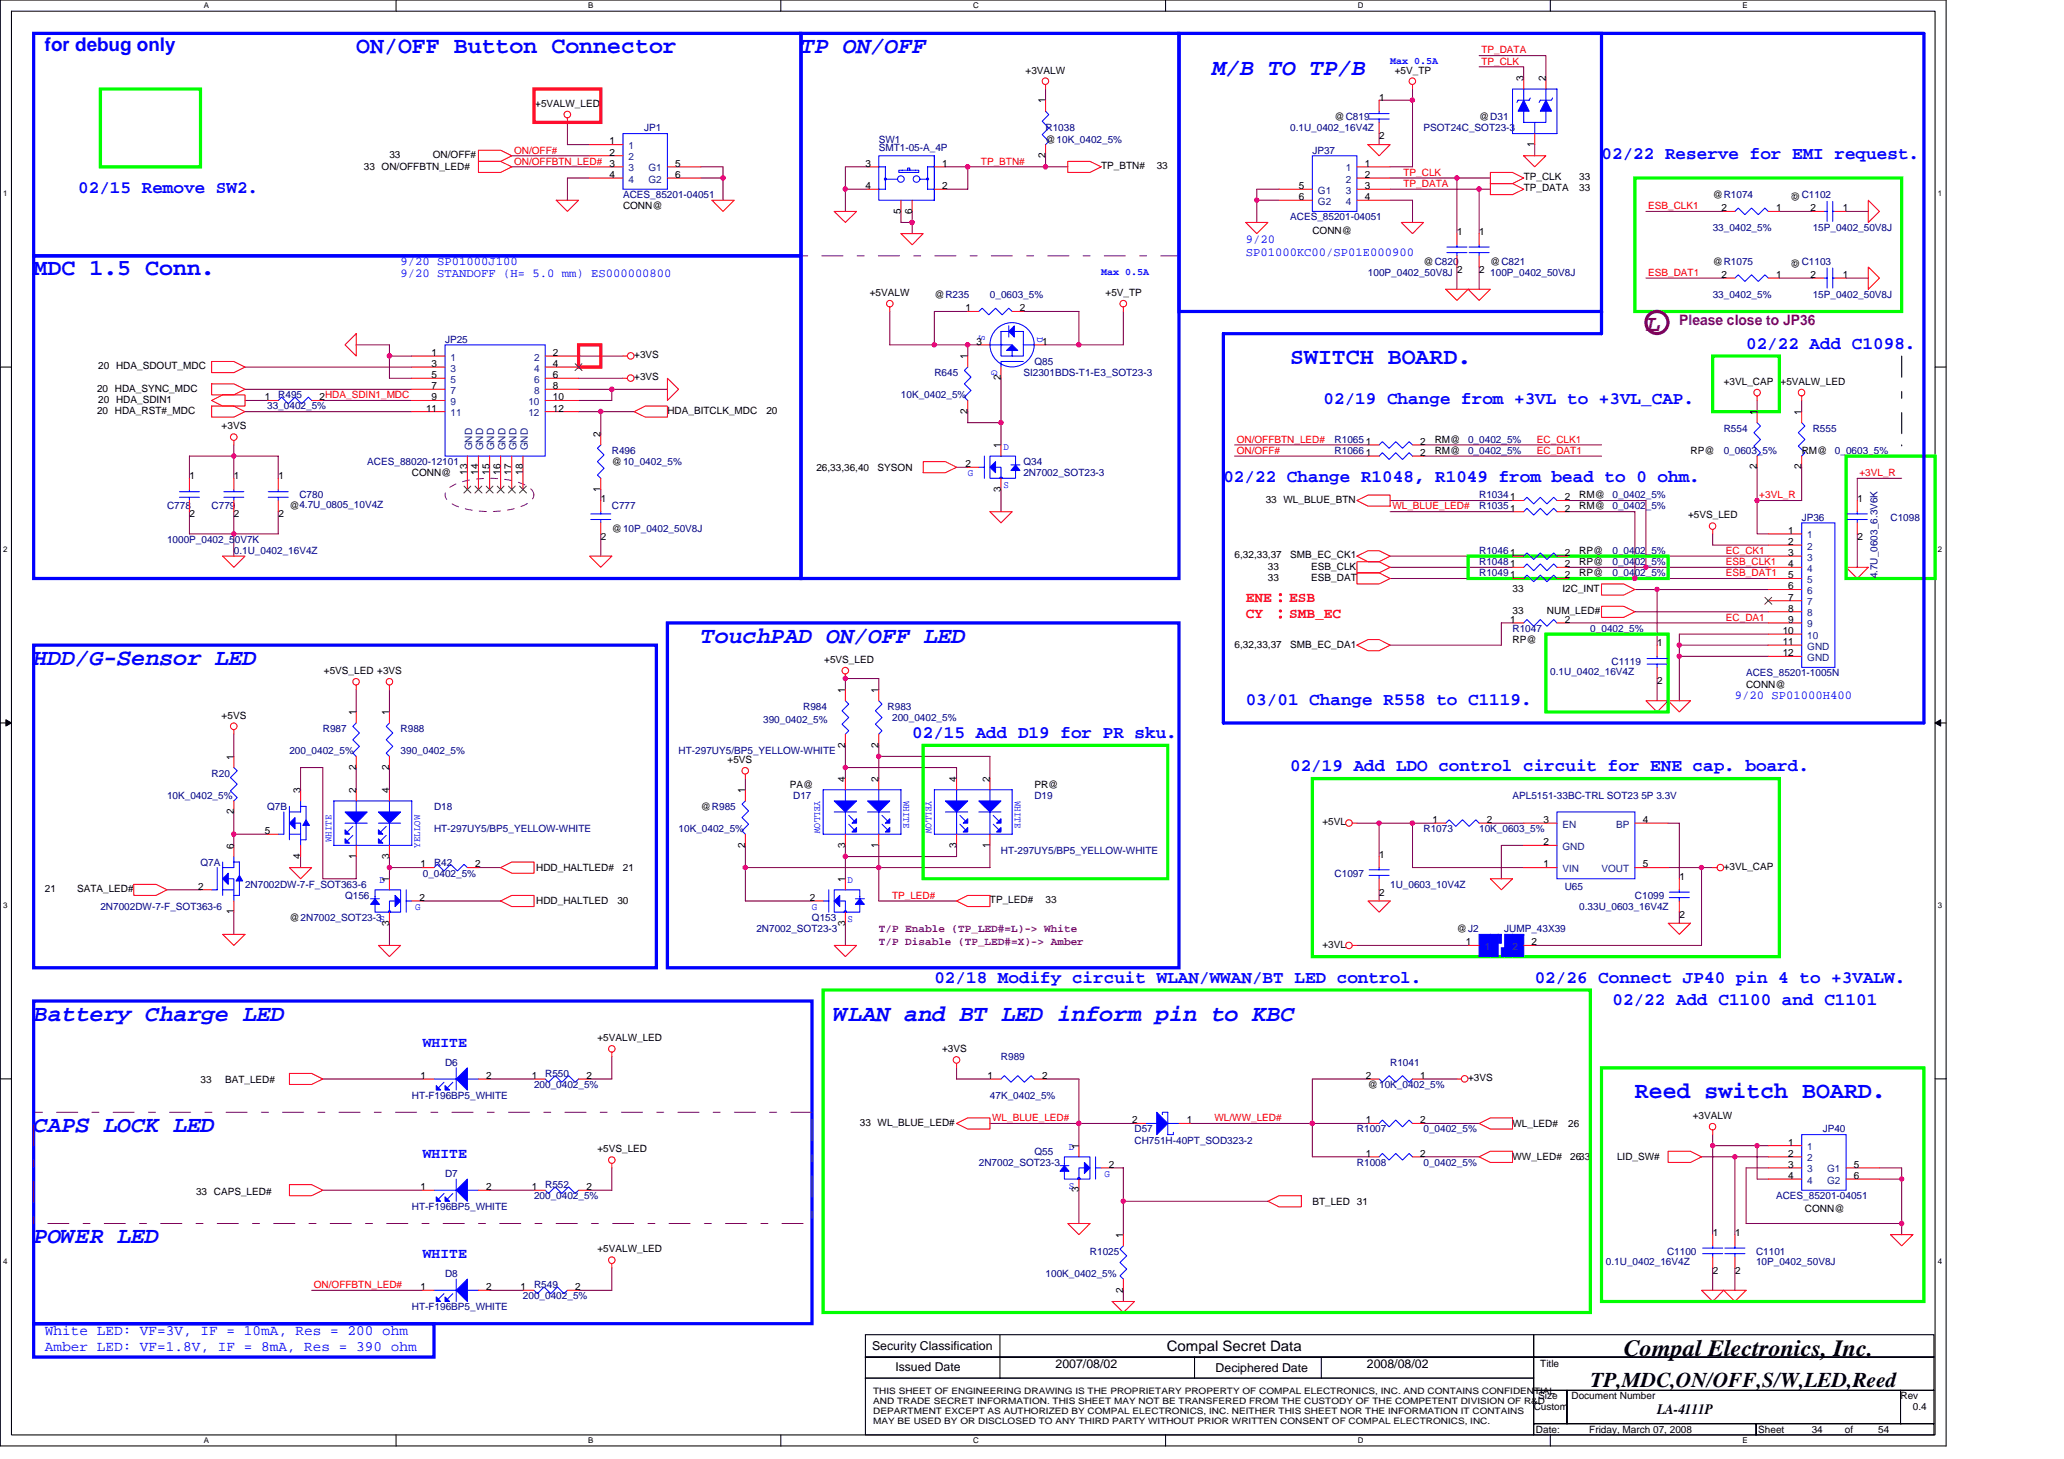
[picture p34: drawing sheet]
<svg xmlns="http://www.w3.org/2000/svg" width="297mm" height="210mm" viewBox="0 0 297 210" stroke-linecap="round" stroke-linejoin="round" font-family="sans-serif">
<defs><g id="words">
<g font-size="3.3" fill="#00f">
<text x="51.3" y="7.6">ON/OFF Button Connector</text>
<text x="115.3" y="7.6">TP ON/OFF</text>
<text x="174.5" y="10.8">M/B TO TP/B</text>
<text x="4.8" y="39.6">MDC 1.5 Conn.</text>
<text x="185.7" y="52.4">SWITCH BOARD.</text>
<text x="4.8" y="95.6">HDD/G-Sensor LED</text>
<text x="100.9" y="92.4">TouchPAD ON/OFF LED</text>
<text x="4.8" y="146.8">Battery Charge LED</text>
<text x="120.1" y="146.8">WLAN and BT LED inform pin to KBC</text>
<text x="235.3" y="158">Reed switch BOARD.</text>
<text x="4.8" y="162.8">CAPS LOCK LED</text>
<text x="4.8" y="178.8">POWER LED</text>
</g>
<text font-size="3.3" fill="#800080" x="236.9" y="47.6">L</text>
<text font-size="3.3" x="233.7" y="195.1">Compal Electronics, Inc.</text>
<text font-size="3" x="228.9" y="199.6">TP,MDC,ON/OFF,S/W,LED,Reed</text>
<text font-size="2.7" fill="#00f" x="6.5" y="7.3">for debug only</text>
<g font-size="2.5" fill="#00f">
<text x="230.5" y="22.9">02/22 Reserve for EMI request.</text>
<text x="11.3" y="27.7">02/15 Remove SW2.</text>
<text x="251.3" y="50.1">02/22 Add C1098.</text>
<text x="190.5" y="58.1">02/19 Change from +3VL to +3VL_CAP.</text>
<text x="176.1" y="69.4">02/22 Change R1048, R1049 from bead to 0 ohm.</text>
<text x="179.3" y="101.4">03/01 Change R558 to C1119.</text>
<text x="131.3" y="106.2">02/15 Add D19 for PR sku.</text>
<text x="185.7" y="111">02/19 Add LDO control circuit for ENE cap. board.</text>
<text x="134.5" y="141.4">02/18 Modify circuit WLAN/WWAN/BT LED control.</text>
<text x="220.9" y="141.4">02/26 Connect JP40 pin 4 to +3VALW.</text>
<text x="232.1" y="144.6">02/22 Add C1100 and C1101</text>
</g>
<text font-size="2.1" fill="#800080" x="241.7" y="46.7">Please close to JP36</text>
<g font-size="2.1" fill="#f00">
<text x="179.3" y="86.6">ENE：ESB</text>
<text x="179.3" y="88.9">CY ：SMB_EC</text>
</g>
<g font-size="2.1" fill="#00f">
<text x="60.9" y="150.6">WHITE</text>
<text x="60.9" y="166.6">WHITE</text>
<text x="60.9" y="181">WHITE</text>
<text x="6.5" y="192.1">White LED: VF=3V, IF = 10mA, Res = 200 ohm</text>
<text x="6.5" y="194.4">Amber LED: VF=1.8V, IF = 8mA, Res = 390 ohm</text>
</g>
<g font-size="2.1">
<text x="167.9" y="194.4">Compal Secret Data</text>
<text x="238.5" y="203.5">LA-4111P</text>
</g>
<g font-size="1.8" fill="#00f">
<text x="179.3" y="35">9/20</text>
<text x="57.7" y="38.2">9/20 SP01000J100</text>
<text x="57.7" y="39.8">9/20 STANDOFF (H= 5.0 mm) ES000000800</text>
<text x="179.3" y="36.9">SP01000KC00/SP01E000900</text>
<text x="249.7" y="100.6">9/20 SP01000H400</text>
</g>
<g font-size="1.8">
<text x="125.5" y="194.2">Security Classification</text>
<text x="128.9" y="197.3">Issued Date</text>
<text x="151.9" y="196.8">2007/08/02</text>
<text x="174.9" y="197.4">Deciphered Date</text>
<text x="196.7" y="196.8">2008/08/02</text>
</g>
<g font-size="1.6" fill="#800080">
<text x="126.5" y="134.1">T/P Enable (TP_LED#=L)-&gt; White</text>
<text x="126.5" y="135.9">T/P Disable (TP_LED#=X)-&gt; Amber</text>
</g>
<g font-size="1.4">
<text x="147.6" y="10.6">+3VALW</text>
<text x="200.7" y="10.6">+5V_TP</text>
<text x="219.3" y="11.7" transform="rotate(-90 219.3 11.7)">3</text>
<text x="222.5" y="11.7" transform="rotate(-90 222.5 11.7)">2</text>
<text x="77" y="15.4">+5VALW_LED</text>
<text x="150.4" y="14.9" transform="rotate(-90 150.4 14.9)">1</text>
<text x="192.1" y="17.3">@C819</text>
<text x="198.5" y="14.6">1</text>
<text x="212.9" y="17.3">@D31</text>
<text x="56" y="22.7">33</text>
<text x="62.3" y="22.7">ON/OFF#</text>
<text x="87.7" y="20.8">1</text>
<text x="87.7" y="22.4">2</text>
<text x="87.7" y="24">3</text>
<text x="97.2" y="24">5</text>
<text x="124.5" y="24">3</text>
<text x="135.6" y="24">1</text>
<text x="150.4" y="22.7" transform="rotate(-90 150.4 22.7)">2</text>
<text x="150.5" y="20.5">@10K_0402_5%</text>
<text x="196.4" y="24">1</text>
<text x="198.5" y="20">2</text>
<text x="220.8" y="21.1" transform="rotate(-90 220.8 21.1)">1</text>
<text x="52.4" y="24.5">33 ON/OFFBTN_LED#</text>
<text x="87.7" y="25.6">4</text>
<text x="97.2" y="25.6">6</text>
<text x="124.5" y="27.2">4</text>
<text x="135.6" y="27.2">2</text>
<text x="158.5" y="24.3">TP_BTN#</text>
<text x="166.5" y="24.3">33</text>
<text x="186.9" y="27.2">5</text>
<text x="186.9" y="28.8">6</text>
<text x="196.4" y="25.6">2</text>
<text x="196.4" y="27.2">3</text>
<text x="196.4" y="28.8">4</text>
<text x="219.3" y="26">TP_CLK</text>
<text x="219.3" y="27.5">TP_DATA</text>
<text x="227.3" y="26">33</text>
<text x="227.3" y="27.5">33</text>
<text x="246.5" y="28.5">@R1074</text>
<text x="259.1" y="27.8" transform="rotate(180 259.1 27.8)">@</text>
<text x="89.7" y="30.1">CONN@</text>
<text x="129.6" y="30.7" transform="rotate(-90 129.6 30.7)">5</text>
<text x="131.3" y="30.7" transform="rotate(-90 131.3 30.7)">6</text>
<text x="188.9" y="33.6">CONN@</text>
<text x="209.7" y="33.8">1</text>
<text x="212.9" y="33.8">1</text>
<text x="247.8" y="30.4">2</text>
<text x="255.6" y="30.4">1</text>
<text x="260.6" y="30.4">2</text>
<text x="265.2" y="30.4">1</text>
<text x="204.9" y="38.1">@C820</text>
<text x="209.7" y="39.2">2</text>
<text x="212.9" y="39.2">2</text>
<text x="214.5" y="38.1">@C821</text>
<text x="246.5" y="38.1">@R1075</text>
<text x="247.8" y="40">2</text>
<text x="255.6" y="40">1</text>
<text x="259.1" y="37.4" transform="rotate(180 259.1 37.4)">@</text>
<text x="260.6" y="40">2</text>
<text x="265.2" y="40">1</text>
<text x="125.2" y="42.6">+5VALW</text>
<text x="134.5" y="42.9">@R235</text>
<text x="138.9" y="44.8">1</text>
<text x="146.8" y="44.8">2</text>
<text x="159.1" y="42.6">+5V_TP</text>
<text x="14.1" y="53.1">20 HDA_SDOUT_MDC</text>
<text x="62.1" y="51.2">1</text>
<text x="62.1" y="52.8">3</text>
<text x="79.6" y="51.2">2</text>
<text x="79.6" y="52.8">4</text>
<text x="91.3" y="51.5">+3VS</text>
<text x="139.3" y="51.7" transform="rotate(-90 139.3 51.7)">1</text>
<text x="140.5" y="49.6">3</text>
<text x="150" y="49.6">1</text>
<text x="14" y="56.3">20 HDA_SYNC_MDC</text>
<text x="14" y="59.5">20 HDA_RST#_MDC</text>
<text x="14.1" y="58">20 HDA_SDIN1</text>
<text x="38.1" y="57.6">1</text>
<text x="46" y="57.6">2HDA_SDIN1_MDC</text>
<text x="61.3" y="59.2">11</text>
<text x="62.1" y="54.4">5</text>
<text x="62.1" y="56">7</text>
<text x="62.1" y="57.6">9</text>
<text x="79.6" y="54.4">6</text>
<text x="79.6" y="56">8</text>
<text x="79.6" y="57.6">10</text>
<text x="79.6" y="59.2">12</text>
<text x="91.3" y="54.7">+3VS</text>
<text x="96.1" y="59.5">HDA_BITCLK_MDC</text>
<text x="110.3" y="59.5">20</text>
<text x="139.3" y="59.5" transform="rotate(-90 139.3 59.5)">2</text>
<text x="144" y="54.7" transform="rotate(-90 144 54.7)">2</text>
<text x="248.1" y="55.4">+3VL_CAP</text>
<text x="252.9" y="59.7" transform="rotate(-90 252.9 59.7)">1</text>
<text x="256.2" y="55.4">+5VALW_LED</text>
<text x="259.3" y="59.7" transform="rotate(-90 259.3 59.7)">1</text>
<text x="31.9" y="61.8">+3VS</text>
<text x="86.4" y="62.9" transform="rotate(-90 86.4 62.9)">2</text>
<text x="144" y="64.5" transform="rotate(-90 144 64.5)">1</text>
<text x="196.6" y="64">1</text>
<text x="196.6" y="65.6">1</text>
<text x="204.4" y="64">2</text>
<text x="204.4" y="65.6">2</text>
<text x="206.5" y="63.7">RM@</text>
<text x="206.5" y="65.3">RM@</text>
<text x="243.3" y="65.3">RP@</text>
<text x="259.3" y="65.3">RM@</text>
<text x="27.3" y="69">1</text>
<text x="33.7" y="69">1</text>
<text x="40.1" y="69">1</text>
<text x="59.3" y="68.5">CONN@</text>
<text x="67.2" y="68.3" transform="rotate(-90 67.2 68.3)">13</text>
<text x="68.8" y="68.3" transform="rotate(-90 68.8 68.3)">14</text>
<text x="70.4" y="68.3" transform="rotate(-90 70.4 68.3)">15</text>
<text x="72" y="68.3" transform="rotate(-90 72 68.3)">16</text>
<text x="73.6" y="68.3" transform="rotate(-90 73.6 68.3)">17</text>
<text x="75.2" y="68.3" transform="rotate(-90 75.2 68.3)">18</text>
<text x="86.4" y="70.7" transform="rotate(-90 86.4 70.7)">1</text>
<text x="88" y="66.9">@10_0402_5%</text>
<text x="117.5" y="67.7">26,33,36,40</text>
<text x="126.3" y="67.7">SYSON</text>
<text x="138.9" y="67.2">2</text>
<text x="144" y="70.7" transform="rotate(-90 144 70.7)">3</text>
<text x="217.4" y="72">1</text>
<text x="225.2" y="72">2</text>
<text x="227.3" y="71.7">RM@</text>
<text x="252.9" y="67.5" transform="rotate(-90 252.9 67.5)">2</text>
<text x="259.3" y="67.5" transform="rotate(-90 259.3 67.5)">2</text>
<text x="27.3" y="74.4">2</text>
<text x="33.7" y="74.4">2</text>
<text x="40.1" y="74.4">2</text>
<text x="41.7" y="73.3">@4.7U_0805_10V4Z</text>
<text x="86.5" y="72.2">1</text>
<text x="86.5" y="77.6">2</text>
<text x="88" y="76.5">@10P_0402_50V8J</text>
<text x="182.2" y="72.3">33 WL_BLUE_BTN</text>
<text x="217.4" y="73.6">1</text>
<text x="225.2" y="73.6">2</text>
<text x="227.3" y="73.3">RM@</text>
<text x="242.9" y="74.6">+5VS_LED</text>
<text x="257.4" y="76.8">1</text>
<text x="267.3" y="72.2">1</text>
<text x="267.3" y="77.6">2</text>
<text x="177.7" y="80.3">6,32,33,37</text>
<text x="182.5" y="82">33</text>
<text x="182.5" y="83.5">33</text>
<text x="185.7" y="80.3">SMB_EC_CK1</text>
<text x="188.7" y="82">ESB_CLK</text>
<text x="188.7" y="83.5">ESB_DAT</text>
<text x="217.4" y="80">1</text>
<text x="217.4" y="81.6">1</text>
<text x="217.4" y="83.2">1</text>
<text x="225.2" y="80">2</text>
<text x="225.2" y="81.6">2</text>
<text x="225.2" y="83.2">2</text>
<text x="227.3" y="79.7">RP@</text>
<text x="227.3" y="81.3">RP@</text>
<text x="227.3" y="82.9">RP@</text>
<text x="257.4" y="78.4">2</text>
<text x="257.4" y="80">3</text>
<text x="257.4" y="81.6">4</text>
<text x="257.4" y="83.2">5</text>
<text x="217.4" y="89.6">1</text>
<text x="217.7" y="85.2">33</text>
<text x="217.7" y="88.3">33</text>
<text x="222.6" y="88.3">NUM_LED#</text>
<text x="224.9" y="85.2">I2C_INT</text>
<text x="225.2" y="89.6">2</text>
<text x="257.4" y="84.8">6</text>
<text x="257.4" y="86.4">7</text>
<text x="257.4" y="88">8</text>
<text x="257.4" y="89.6">9</text>
<text x="118.6" y="95.4">+5VS_LED</text>
<text x="177.7" y="93.2">6,32,33,37</text>
<text x="185.7" y="93.2">SMB_EC_DA1</text>
<text x="217.7" y="92.5">RP@</text>
<text x="238.5" y="93">1</text>
<text x="256.6" y="91.2">10</text>
<text x="256.6" y="92.8">11</text>
<text x="256.6" y="94.4">12</text>
<text x="46.6" y="97">+5VS_LED +3VS</text>
<text x="121.6" y="99.7" transform="rotate(-90 121.6 99.7)">1</text>
<text x="126.4" y="99.7" transform="rotate(-90 126.4 99.7)">1</text>
<text x="238.5" y="98.4">2</text>
<text x="251.3" y="98.9">CONN@</text>
<text x="31.9" y="103.4">+5VS</text>
<text x="51.2" y="102.9" transform="rotate(-90 51.2 102.9)">1</text>
<text x="56" y="102.9" transform="rotate(-90 56 102.9)">1</text>
<text x="121.6" y="107.5" transform="rotate(-90 121.6 107.5)">2</text>
<text x="126.4" y="107.5" transform="rotate(-90 126.4 107.5)">2</text>
<text x="33.6" y="109.3" transform="rotate(-90 33.6 109.3)">1</text>
<text x="51.2" y="110.7" transform="rotate(-90 51.2 110.7)">2</text>
<text x="56" y="110.7" transform="rotate(-90 56 110.7)">2</text>
<text x="104.7" y="109.8">+5VS</text>
<text x="113.7" y="113.3">PA@</text>
<text x="121.6" y="112.5" transform="rotate(-90 121.6 112.5)">4</text>
<text x="126.4" y="112.5" transform="rotate(-90 126.4 112.5)">2</text>
<text x="137.6" y="112.5" transform="rotate(-90 137.6 112.5)">4</text>
<text x="142.4" y="112.5" transform="rotate(-90 142.4 112.5)">2</text>
<text x="148.9" y="113.3">PR@</text>
<text x="33.6" y="117.2" transform="rotate(-90 33.6 117.2)">2</text>
<text x="38.1" y="120">5</text>
<text x="43.2" y="114.1" transform="rotate(-90 43.2 114.1)">3</text>
<text x="51.2" y="114.1" transform="rotate(-90 51.2 114.1)">2</text>
<text x="56" y="114.1" transform="rotate(-90 56 114.1)">4</text>
<text x="100.9" y="116.5">@R985</text>
<text x="107.2" y="114.1" transform="rotate(-90 107.2 114.1)">1</text>
<text x="190.3" y="118.7">+5VL</text>
<text x="206.1" y="118.4">1</text>
<text x="214" y="118.4">2</text>
<text x="222.1" y="118.4">3</text>
<text x="236.4" y="118.4">4</text>
<text x="33.6" y="122.1" transform="rotate(-90 33.6 122.1)">6</text>
<text x="43.2" y="123.5" transform="rotate(-90 43.2 123.5)">4</text>
<text x="51.2" y="123.5" transform="rotate(-90 51.2 123.5)">1</text>
<text x="56" y="123.5" transform="rotate(-90 56 123.5)">3</text>
<text x="60.5" y="124.8">1</text>
<text x="68.4" y="124.8">2</text>
<text x="77.2" y="125.3">HDD_HALTLED#</text>
<text x="89.7" y="125.3">21</text>
<text x="107.2" y="121.9" transform="rotate(-90 107.2 121.9)">2</text>
<text x="121.6" y="121.9" transform="rotate(-90 121.6 121.9)">3</text>
<text x="126.4" y="121.9" transform="rotate(-90 126.4 121.9)">1</text>
<text x="137.6" y="121.9" transform="rotate(-90 137.6 121.9)">3</text>
<text x="142.4" y="121.9" transform="rotate(-90 142.4 121.9)">1</text>
<text x="198.5" y="123.4">1</text>
<text x="222.1" y="124.8">1</text>
<text x="222.1" y="121.6">2</text>
<text x="236.4" y="124.8">5</text>
<text x="248.1" y="125.2">+3VL_CAP</text>
<text x="6.5" y="128.4">21</text>
<text x="11.1" y="128.4">SATA_LED#</text>
<text x="28.5" y="128">2</text>
<text x="33.6" y="131.6" transform="rotate(-90 33.6 131.6)">1</text>
<text x="56" y="126.9" transform="rotate(-90 56 126.9)">1</text>
<text x="60.4" y="129.6">2</text>
<text x="77.2" y="130.1">HDD_HALTLED</text>
<text x="88.9" y="130.1">30</text>
<text x="116.5" y="129.6">2</text>
<text x="121.6" y="126.9" transform="rotate(-90 121.6 126.9)">1</text>
<text x="142.5" y="130">TP_LED#</text>
<text x="150.5" y="130">33</text>
<text x="198.5" y="128.8">2</text>
<text x="241.7" y="126.6">1</text>
<text x="41.7" y="132.5">@2N7002_SOT23-3S</text>
<text x="56" y="133.2" transform="rotate(-90 56 133.2)">3</text>
<text x="121.6" y="133.2" transform="rotate(-90 121.6 133.2)">3</text>
<text x="190.3" y="136.4">+3VL</text>
<text x="209.7" y="134.1">@J2</text>
<text x="210.9" y="136">1</text>
<text x="220.4" y="136">2</text>
<text x="241.7" y="132">2</text>
<text x="86" y="149.8">+5VALW_LED</text>
<text x="28.8" y="155.9">33</text>
<text x="32.4" y="155.9">BAT_LED#</text>
<text x="60.5" y="155.2">1</text>
<text x="70" y="155.2">2</text>
<text x="76.5" y="155.2">1</text>
<text x="84.4" y="155.2">2</text>
<text x="135.6" y="151.4">+3VS</text>
<text x="142.1" y="155.2">1</text>
<text x="150" y="155.2">2</text>
<text x="196.6" y="155.2">2</text>
<text x="204.4" y="155.2">1</text>
<text x="211.3" y="155.6">+3VS</text>
<text x="123.7" y="162">33 WL_BLUE_LED#</text>
<text x="162.9" y="161.6">2</text>
<text x="170.8" y="161.6">1</text>
<text x="196.6" y="161.6">1</text>
<text x="196.9" y="156.5">@10K_0402_5%</text>
<text x="204.4" y="161.6">2</text>
<text x="243.6" y="161">+3VALW</text>
<text x="86" y="165.8">+5VS_LED</text>
<text x="155.3" y="165.3" transform="rotate(-90 155.3 165.3)">1</text>
<text x="159.6" y="168">2</text>
<text x="196.6" y="166.4">1</text>
<text x="204.4" y="166.4">2</text>
<text x="217.7" y="162.1">WL_LED#</text>
<text x="217.7" y="166.9">WW_LED#</text>
<text x="225.7" y="162.1">26</text>
<text x="226" y="166.9">2633</text>
<text x="232.7" y="166.9">LID_SW#</text>
<text x="257.4" y="164.8">1</text>
<text x="257.4" y="166.4">2</text>
<text x="257.4" y="168">3</text>
<text x="266.8" y="168">5</text>
<text x="28.2" y="171.9">33 CAPS_LED#</text>
<text x="60.5" y="171.2">1</text>
<text x="70" y="171.2">2</text>
<text x="76.5" y="171.2">1</text>
<text x="84.4" y="171.2">2</text>
<text x="155.3" y="171.6" transform="rotate(-90 155.3 171.6)">3</text>
<text x="188.9" y="173.3">BT_LED 31</text>
<text x="257.4" y="169.6">4</text>
<text x="266.8" y="169.6">6</text>
<text x="161.6" y="178.1" transform="rotate(-90 161.6 178.1)">1</text>
<text x="246.5" y="177.8">1</text>
<text x="249.7" y="177.8">1</text>
<text x="259.8" y="174.4">CONN@</text>
<text x="60.5" y="185.6">1</text>
<text x="70" y="185.6">2</text>
<text x="74.9" y="185.6">1</text>
<text x="82.8" y="185.6">2</text>
<text x="86" y="180.2">+5VALW_LED</text>
<text x="161.6" y="185.9" transform="rotate(-90 161.6 185.9)">2</text>
<text x="246.5" y="183.2">2</text>
<text x="249.7" y="183.2">2</text>
<text x="221.7" y="196.7">Title</text>
<text x="220.7" y="202.9">Custom</text>
<text x="221.4" y="201.3">Size</text>
<text x="226.2" y="201.3">Document Number</text>
<text x="273.5" y="201.3">Rev</text>
<text x="275.3" y="202.9">0.4</text>
<text x="221" y="206.1">Date:</text>
<text x="228.7" y="206.1">Friday, March 07, 2008</text>
<text x="253" y="206.1">Sheet</text>
<text x="260.7" y="206.1">34</text>
<text x="265.5" y="206.1">of</text>
<text x="270.3" y="206.1">54</text>
</g>
<g font-size="1.4" fill="#00f">
<text x="200.1" y="9.2">Max 0.5A</text>
<text x="158.5" y="39.6">Max 0.5A</text>
<text x="140.9" y="48.2" transform="rotate(90 140.9 48.2)">S</text>
<text x="142.7" y="53.3" transform="rotate(90 142.7 53.3)">G</text>
<text x="149.2" y="48.5" transform="rotate(90 149.2 48.5)">D</text>
<text x="144.4" y="64.7">D</text>
<text x="139.3" y="68.5">G</text>
<text x="144.4" y="70.3">S</text>
<text x="117.2" y="115.2" transform="rotate(90 117.2 115.2)">YELLOW</text>
<text x="130" y="115.2" transform="rotate(90 130 115.2)">WHITE</text>
<text x="133.2" y="115.2" transform="rotate(90 133.2 115.2)">YELLOW</text>
<text x="146" y="115.2" transform="rotate(90 146 115.2)">WHITE</text>
<text x="47.7" y="121.1" transform="rotate(-90 47.7 121.1)">WHITE</text>
<text x="60.5" y="121.9" transform="rotate(-90 60.5 121.9)">YELLOW</text>
<text x="54.6" y="127.1">D</text>
<text x="59.7" y="130.9">G</text>
<text x="116.9" y="130.9">G</text>
<text x="122" y="127.1">D</text>
<text x="122" y="132.7">S</text>
<text x="153.8" y="165.5">D</text>
<text x="153.8" y="171.1">S</text>
<text x="158.9" y="169.3">G</text>
</g>
<g font-size="1.4" fill="#f00">
<text x="213.2" y="7.7">TP_DATA</text>
<text x="213.2" y="9.3">TP_CLK</text>
<text x="74" y="23.7">ON/OFFBTN_LED#</text>
<text x="74" y="22.1">ON/OFF#</text>
<text x="141.2" y="23.7">TP_BTN#</text>
<text x="202" y="26.9">TP_DATA</text>
<text x="202" y="25.3">TP_CLK</text>
<text x="237.2" y="30.1">ESB_CLK1</text>
<text x="237.2" y="39.7">ESB_DAT1</text>
<text x="178" y="63.7">ON/OFFBTN_LED#</text>
<text x="178" y="65.3">ON/OFF#</text>
<text x="221.2" y="63.7">EC_CLK1</text>
<text x="221.2" y="65.3">EC_DAT1</text>
<text x="253.2" y="71.7">+3VL_R</text>
<text x="267.6" y="68.5">+3VL_R</text>
<text x="200.4" y="73.3">WL_BLUE_LED#</text>
<text x="248.4" y="81.3">ESB_CLK1</text>
<text x="248.4" y="79.7">EC_CK1</text>
<text x="248.4" y="82.9">ESB_DAT1</text>
<text x="248.4" y="89.3">EC_DA1</text>
<text x="128.4" y="129.3">TP_LED#</text>
<text x="142.8" y="161.3">WL_BLUE_LED#</text>
<text x="174.8" y="161.3">WL/WW_LED#</text>
<text x="45.2" y="185.3">ON/OFFBTN_LED#</text>
</g>
<g font-size="1.4" fill="#004080">
<text x="90.5" y="21.5">1</text>
<text x="90.5" y="23.1">2</text>
<text x="90.5" y="24.7">3</text>
<text x="90.5" y="26.3">4</text>
<text x="93.3" y="24.7">G1</text>
<text x="93.3" y="26.3">G2</text>
<text x="189.7" y="27.9">G1</text>
<text x="189.7" y="29.5">G2</text>
<text x="193.7" y="24.7">1</text>
<text x="193.7" y="26.3">2</text>
<text x="193.7" y="27.9">3</text>
<text x="193.7" y="29.5">4</text>
<text x="64.9" y="51.9">1</text>
<text x="64.9" y="53.5">3</text>
<text x="76.9" y="51.9">2</text>
<text x="76.9" y="53.5">4</text>
<text x="64.9" y="55.1">5</text>
<text x="64.9" y="56.7">7</text>
<text x="64.9" y="58.3">9</text>
<text x="64.9" y="59.9">11</text>
<text x="76" y="58.3">10</text>
<text x="76" y="59.9">12</text>
<text x="76.9" y="55.1">6</text>
<text x="76.9" y="56.7">8</text>
<text x="67.9" y="64.8" transform="rotate(-90 67.9 64.8)">GND</text>
<text x="69.5" y="64.8" transform="rotate(-90 69.5 64.8)">GND</text>
<text x="71.1" y="64.8" transform="rotate(-90 71.1 64.8)">GND</text>
<text x="72.7" y="64.8" transform="rotate(-90 72.7 64.8)">GND</text>
<text x="74.3" y="64.8" transform="rotate(-90 74.3 64.8)">GND</text>
<text x="75.9" y="64.8" transform="rotate(-90 75.9 64.8)">GND</text>
<text x="260.1" y="77.5">1</text>
<text x="260.1" y="79.1">2</text>
<text x="260.1" y="80.7">3</text>
<text x="260.1" y="82.3">4</text>
<text x="260.1" y="83.9">5</text>
<text x="260.1" y="85.5">6</text>
<text x="260.1" y="87.1">7</text>
<text x="260.1" y="88.7">8</text>
<text x="260.1" y="90.3">9</text>
<text x="260.1" y="91.9">10</text>
<text x="260.1" y="93.5">GND</text>
<text x="260.1" y="95.1">GND</text>
<text x="224.9" y="119.1">EN</text>
<text x="232.6" y="119.1">BP</text>
<text x="224.9" y="125.5">VIN</text>
<text x="224.9" y="122.3">GND</text>
<text x="230.5" y="125.5">VOUT</text>
<text x="213.7" y="136.7">1</text>
<text x="217.7" y="136.7">2</text>
<text x="260.1" y="165.5">1</text>
<text x="260.1" y="167.1">2</text>
<text x="260.1" y="168.7">3</text>
<text x="260.1" y="170.3">4</text>
<text x="263" y="168.7">G1</text>
<text x="263" y="170.3">G2</text>
</g>
<g font-size="1.4" fill="#000080">
<text x="92.7" y="18.9">JP1</text>
<text x="126.5" y="20.5">SW1</text>
<text x="126.5" y="21.8">SMT1-05-A_4P</text>
<text x="150.5" y="18.9">R1038</text>
<text x="185.7" y="18.9">0.1U_0402_16V4Z</text>
<text x="188.9" y="22.1">JP37</text>
<text x="204.9" y="18.9">PSOT24C_SOT23-3</text>
<text x="89.7" y="28.5">ACES_85201-04051</text>
<text x="259.3" y="28.5">C1102</text>
<text x="185.7" y="31.7">ACES_85201-04051</text>
<text x="246.5" y="33.3">33_0402_5%</text>
<text x="260.9" y="33.3">15P_0402_50V8J</text>
<text x="196.9" y="39.7">100P_0402_50V8J</text>
<text x="214.5" y="39.7">100P_0402_50V8J</text>
<text x="259.3" y="38.1">C1103</text>
<text x="142.5" y="42.9">0_0603_5%</text>
<text x="246.5" y="42.9">33_0402_5%</text>
<text x="260.9" y="42.9">15P_0402_50V8J</text>
<text x="64" y="49.3">JP25</text>
<text x="148.9" y="52.5">Q85</text>
<text x="38.5" y="58.9">33_0402_5%</text>
<text x="40" y="57.3">R495</text>
<text x="129.7" y="57.3">10K_0402_5%</text>
<text x="134.5" y="54.1">R645</text>
<text x="147.3" y="54.1">SI2301BDS-T1-E3_SOT23-3</text>
<text x="88" y="65.3">R496</text>
<text x="192.1" y="63.7">R1065</text>
<text x="192.1" y="65.3">R1066</text>
<text x="211.3" y="63.7">0_0402_5%</text>
<text x="211.3" y="65.3">0_0402_5%</text>
<text x="248.1" y="62.1">R554</text>
<text x="248.1" y="65.3">0_0603_5%</text>
<text x="260.9" y="62.1">R555</text>
<text x="264.1" y="65.3">0_0603_5%</text>
<text x="43.1" y="71.7">C780</text>
<text x="52.8" y="66.9">ACES_88020-12101</text>
<text x="147.3" y="66.9">Q34</text>
<text x="147.3" y="68.5">2N7002_SOT23-3</text>
<text x="212.9" y="71.7">R1034</text>
<text x="232.1" y="71.7">0_0402_5%</text>
<text x="24" y="73.3">C778</text>
<text x="30.5" y="73.3">C779</text>
<text x="88" y="73.3">C777</text>
<text x="212.9" y="73.3">R1035</text>
<text x="232.1" y="73.3">0_0402_5%</text>
<text x="259.3" y="74.9">JP36</text>
<text x="272.1" y="74.9">C1098</text>
<text x="24" y="78.1">1000P_0402_50V7K</text>
<text x="33.7" y="79.7">0.1U_0402_16V4Z</text>
<text x="212.9" y="79.7">R1046</text>
<text x="212.9" y="81.3">R1048</text>
<text x="212.9" y="82.9">R1049</text>
<text x="232.1" y="79.7">0_0402_5%</text>
<text x="232.1" y="81.3">0_0402_5%</text>
<text x="232.1" y="82.9">0_0402_5%</text>
<text x="270.2" y="83.2" transform="rotate(-90 270.2 83.2)">4.7U_0603_6.3V6K</text>
<text x="217.7" y="90.9">R1047</text>
<text x="228.9" y="90.9">0_0402_5%</text>
<text x="231.9" y="95.7">C1119</text>
<text x="223.1" y="97.2">0.1U_0402_16V4Z</text>
<text x="251.3" y="97.3">ACES_85201-1005N</text>
<text x="46.5" y="105.3">R987</text>
<text x="57.7" y="105.3">R988</text>
<text x="109.8" y="104">390_0402_5%</text>
<text x="115.6" y="102.1">R984</text>
<text x="127.7" y="102.1">R983</text>
<text x="128.4" y="103.7">200_0402_5%</text>
<text x="30.5" y="111.7">R20</text>
<text x="41.7" y="108.5">200_0402_5%</text>
<text x="57.7" y="108.5">390_0402_5%</text>
<text x="97.7" y="108.5">HT-297UY5/BP5_YELLOW-WHITE</text>
<text x="24" y="114.9">10K_0402_5%</text>
<text x="38.5" y="116.5">Q7B</text>
<text x="62.5" y="116.5">D18</text>
<text x="62.5" y="119.7">HT-297UY5/BP5_YELLOW-WHITE</text>
<text x="97.7" y="119.7">10K_0402_5%</text>
<text x="114.1" y="114.9">D17</text>
<text x="148.9" y="114.9">D19</text>
<text x="204.9" y="119.7">R1073</text>
<text x="212.9" y="119.7">10K_0603_5%</text>
<text x="217.7" y="114.9">APL5151-33BC-TRL SOT23 5P 3.3V</text>
<text x="28.8" y="124.5">Q7A</text>
<text x="62.5" y="124.5">R42</text>
<text x="144.1" y="122.9">HT-297UY5/BP5_YELLOW-WHITE</text>
<text x="14.5" y="130.9">2N7002DW-7-F_SOT363-6</text>
<text x="35.3" y="127.7">2N7002DW-7-F_SOT363-6</text>
<text x="49.7" y="129.3">Q156</text>
<text x="60.9" y="126.1">0_0402_5%</text>
<text x="192.1" y="126.1">C1097</text>
<text x="200.1" y="127.7">1U_0603_10V4Z</text>
<text x="225.2" y="128">U65</text>
<text x="227.3" y="130.9">0.33U_0603_16V4Z</text>
<text x="235.3" y="129.3">C1099</text>
<text x="108.9" y="134.1">2N7002_SOT23-3</text>
<text x="116.9" y="132.5">Q153</text>
<text x="216.5" y="134.1">JUMP_43X39</text>
<text x="64" y="153.3">D6</text>
<text x="78.5" y="154.9">R550</text>
<text x="144.1" y="152.5">R989</text>
<text x="200.1" y="153.3">R1041</text>
<text x="59.3" y="158.1">HT-F196BP5_WHITE</text>
<text x="76.9" y="156.5">200_0402_5%</text>
<text x="142.5" y="158.1">47K_0402_5%</text>
<text x="140.9" y="167.7">2N7002_SOT23-3</text>
<text x="148.9" y="166.1">Q55</text>
<text x="163.3" y="162.9">D57</text>
<text x="163.3" y="164.5">CH751H-40PT_SOD323-2</text>
<text x="195.3" y="162.9">R1007</text>
<text x="195.3" y="167.7">R1008</text>
<text x="204.9" y="162.9">0_0402_5%</text>
<text x="204.9" y="167.7">0_0402_5%</text>
<text x="262.3" y="162.9">JP40</text>
<text x="64" y="169.3">D7</text>
<text x="76.9" y="172.5">200_0402_5%</text>
<text x="78.5" y="170.9">R552</text>
<text x="255.6" y="172.5">ACES_85201-04051</text>
<text x="59.3" y="174.1">HT-F196BP5_WHITE</text>
<text x="64" y="183.7">D8</text>
<text x="76.9" y="185.3">R549</text>
<text x="150.5" y="183.7">100K_0402_5%</text>
<text x="156.9" y="180.5">R1025</text>
<text x="231.1" y="182">0.1U_0402_16V4Z</text>
<text x="239.9" y="180.5">C1100</text>
<text x="252.7" y="180.5">C1101</text>
<text x="252.7" y="182">10P_0402_50V8J</text>
<text x="59.3" y="188.5">HT-F196BP5_WHITE</text>
<text x="75.3" y="186.9">200_0402_5%</text>
</g>
<g font-size="1.3">
<text x="125.7" y="200.5">THIS SHEET OF ENGINEERING DRAWING IS THE PROPRIETARY PROPERTY OF COMPAL ELECTRONICS, INC. AND CONTAINS CONFIDENTIAL</text>
<text x="125.7" y="202">AND TRADE SECRET INFORMATION. THIS SHEET MAY NOT BE TRANSFERED FROM THE CUSTODY OF THE COMPETENT DIVISION OF R&amp;D</text>
<text x="125.7" y="203.5">DEPARTMENT EXCEPT AS AUTHORIZED BY COMPAL ELECTRONICS, INC. NEITHER THIS SHEET NOR THE INFORMATION IT CONTAINS</text>
<text x="125.7" y="204.9">MAY BE USED BY OR DISCLOSED TO ANY THIRD PARTY WITHOUT PRIOR WRITTEN CONSENT OF COMPAL ELECTRONICS, INC.</text>
</g>
<g font-size="1.1">
<text x="29.3" y="1.2">A</text>
<text x="84.7" y="1.2">B</text>
<text x="140" y="1.2">C</text>
<text x="195.4" y="1.2">D</text>
<text x="250.8" y="1.2">E</text>
<text x=".4" y="28.2">1</text>
<text x="278.9" y="28.2">1</text>
<text x=".4" y="79.4">2</text>
<text x="278.9" y="79.4">2</text>
<text x=".4" y="130.6">3</text>
<text x="278.9" y="130.6">3</text>
<text x=".4" y="181.8">4</text>
<text x="278.9" y="181.8">4</text>
<text x="29.3" y="207.6">A</text>
<text x="84.7" y="207.6">B</text>
<text x="140" y="207.6">C</text>
<text x="195.4" y="207.6">D</text>
<text x="250.8" y="207.6">E</text>
</g>
</g></defs>
<path d="M0 0h280.1v208h-280.1zM1.6 1.6h276.9v204.8h-276.9z" fill="none" stroke="#000" stroke-width=".15"/>
<g fill="#fff">
<path d="M29.3 .2h.8v1.2h-.8z"/>
<path d="M29.3 206.6h.8v1.3h-.8z"/>
</g>
<path d="M57 0v1.6M57 206.4v1.6" fill="none" stroke="#000" stroke-width=".15"/>
<g fill="#fff">
<path d="M84.7 .2h.7v1.2h-.7z"/>
<path d="M84.7 206.6h.7v1.3h-.7z"/>
</g>
<path d="M112.4 0v1.6M112.4 206.4v1.6" fill="none" stroke="#000" stroke-width=".15"/>
<g fill="#fff">
<path d="M140 .2h.8v1.2h-.8z"/>
<path d="M140 206.6h.8v1.3h-.8z"/>
</g>
<path d="M167.7 0v1.6M167.7 206.4v1.6" fill="none" stroke="#000" stroke-width=".15"/>
<g fill="#fff">
<path d="M195.4 .2h.8v1.2h-.8z"/>
<path d="M195.4 206.6h.8v1.3h-.8z"/>
</g>
<path d="M223.1 0v1.6M223.1 206.4v1.6" fill="none" stroke="#000" stroke-width=".15"/>
<g fill="#fff">
<path d="M250.8 .2h.7v1.2h-.7z"/>
<path d="M250.8 206.6h.7v1.3h-.7z"/>
<path d="M.4 27.2h.7v1.3h-.7z"/>
<path d="M278.9 27.2h.6v1.3h-.6z"/>
<path d="M.4 78.4h.7v1.3h-.7z"/>
<path d="M278.9 78.4h.6v1.3h-.6z"/>
</g>
<path d="M0 52.8h1.6M278.5 52.8h1.6" fill="none" stroke="#000" stroke-width=".15"/>
<g fill="#fff">
<path d="M.4 129.6h.7v1.3h-.7z"/>
<path d="M278.9 129.6h.6v1.3h-.6z"/>
</g>
<path d="M0 104h1.6M278.5 104h1.6" fill="none" stroke="#000" stroke-width=".15"/>
<path d="M.8 103.5l.8 .5-.8 .5zM278.5 104l.8-.5v1z" fill="#000" stroke="#000" stroke-width=".14"/>
<g fill="#fff">
<path d="M.4 180.8h.7v1.3h-.7z"/>
<path d="M278.9 180.8h.6v1.3h-.6z"/>
</g>
<g fill="none" stroke="#000" stroke-width=".15">
<path d="M0 155.2h1.6M278.5 155.2h1.6M124.5 192h96.2v3.2h-96.2zM124.5 195.2h96.2v3.1h-96.2zM124.5 198.3h96.2v8.1h-96.2zM143.9 192v6.3M171.9 195.2v3.1M190.2 195.2v3.1M220.7 192h57.6v3.2h-57.6zM220.7 195.2h57.6v4.8h-57.6zM220.7 200h4.8v4.8h-4.8zM220.7 204.8h32v1.6h-32z"/>
<path d="M225.5 200h48v4.8h-48zM252.7 204.8h25.6v1.6h-25.6zM273.5 200h4.8v4.8h-4.8z"/>
</g>
<g fill="none" stroke="#800040" stroke-width=".15">
<path d="M81.7 17.6v3.2h3.2M150.5 12.8v1.6M198.5 14.4h4.8M198.5 19.2v1.6M203.3 12.8v11.2h-3.2M212.9 8h9.6v3.2M212.9 9.6h6.4v1.6M73.7 24h11.2M73.7 22.4h11.2M84.9 25.6h-3.2v3.2M100.9 24h3.2v4.8M100.9 25.6h3.2"/>
<path d="M121.7 27.2h3.2M124.9 24h-3.2v6.4M129.7 30.4v1.6h1.6M131.3 30.4v3.2M136.1 24h17.6M139.3 24v3.2h-3.2M150.5 22.4v1.6M180.9 28.8h3.2M184.1 27.2h-3.2v4.8M200.1 28.8h3.2v3.2M200.1 25.6h14.4M200.1 27.2h14.4"/>
<path d="M209.7 25.6v8M209.7 38.4v3.2M212.9 27.2v6.4M212.9 38.4v3.2M220.9 20.8v1.6M236.9 30.4h11.2M256.1 30.4h4.8M265.7 30.4h3.2M35.3 59.2h24M35.3 57.6h3.2M35.3 56h24M35.3 52.8h24"/>
<path d="M46.5 57.6h12.8M51.3 49.6h4.7v4.8h3.3M56 51.2h3.3M83.3 59.2h3.2v3.2M83.3 51.2h6.4M83.3 54.4h6.4M83.3 56h12.8M86.5 59.2h4.8M88.1 56v1.6h-4.8M128.1 44.8v4.8h12.8M139.3 44.8h-4.8v4.8M139.3 49.6v1.6"/>
<path d="M139.3 59.2v1.6h4.8M144.1 54.4v9.6M147.3 44.8h8v4.8M161.7 44.8v4.8h-11.2M236.9 40h11.2M252.9 57.6v1.6M256.1 40h4.8M259.3 57.6v1.6M265.7 40h3.2M27.3 68.8v-3.2h12.7v3.2M27.3 73.6v3.2h12.7v-3.2M33.7 64v4.8"/>
<path d="M33.7 73.6v6.4M86.5 70.4v1.6M86.5 76.8v3.2M137.7 67.2h1.6M144.1 70.4v3.2M177.7 65.6h19.2M177.7 64h19.2M200.1 73.6h17.6M200.1 72h17.6M204.9 65.6h25.6M204.9 64h25.6M225.7 73.6h9.6v9.6"/>
<path d="M225.7 72h11.2v9.6M246.5 76.8v1.6h8M252.9 72v4.8h1.6M252.9 67.2v4.8M259.3 67.2v4.8h-6.4M267.3 76.8v4.8M273.7 68.8h-6.4v3.2M51.3 99.2v3.2M56 99.2v3.2M121.7 99.2v-1.6h4.8v1.6M200.1 81.6h17.6M200.1 80h17.6"/>
<path d="M200.1 83.2h17.6M217.7 89.6h-1.6v3.2h-16M225.7 81.6h28.8M225.7 80h28.8M225.7 83.2h28.8M225.7 89.6h28.8M235.3 88h19.2M235.3 84.8h19.2M238.5 84.8v8M238.5 97.6v3.2M241.7 92.8h12.8M241.7 94.4h12.8"/>
<path d="M254.5 91.2h-12.8v9.6M33.7 105.6v3.2M33.7 116.8v4.8M43.3 113.6v-3.2h3.2v16h4.8v-3.2M51.3 110.4v3.2M56 110.4v3.2M107.3 112v1.6M121.7 110.4h16v1.6M121.7 107.2v4.8M126.5 107.2v4.8M126.5 108.8h16v3.2M195.3 118.4h11.2"/>
<path d="M198.5 118.4v4.8M203.3 118.4v6.4h16M214.5 118.4h4.8M240.1 118.4h1.6v8M24 128h4.8M33.7 131.2v3.2M33.7 120h4.8M43.3 123.2v1.6M56 123.2v3.2M56 132.8v3.2M56 124.8h4.9M60.9 129.6h11.1"/>
<path d="M68.9 124.8h3.1M107.3 121.6v8h9.6M121.7 121.6v4.8M121.7 132.8v3.2M126.5 121.6v8h11.2M137.7 121.6v1.6h-16M142.5 121.6v3.2h-35.2M195.3 136h16M198.5 128v1.6M219.3 121.6h-3.2v4.8M240.1 124.8h6.4M241.7 131.2v1.6"/>
<path d="M244.9 124.8v11.2h-24M46.5 155.2h14.4M70.5 155.2h6.4M88.1 152v3.2h-3.2M137.7 153.6v1.6h4.8M150.5 155.2h4.8v9.6M196.9 155.2h-8v11.2h8M204.9 155.2h4.8M46.5 171.2h14.4M70.5 171.2h6.4M88.1 168v3.2h-3.2M142.5 161.6h20.8"/>
<path d="M155.3 171.2v4.8M160.1 168h1.6v9.6M161.7 172.8h20.8M171.3 161.6h25.6M204.9 161.6h8M204.9 166.4h8M244.9 166.4h4.8v11.2M246.5 163.2v14.4M246.5 164.8h8M249.7 166.4h4.8M252.9 164.8v4.8h1.6M254.5 168h-3.2v8h22.4"/>
<path d="M270.5 168h3.2v9.6M270.5 169.6h3.2M44.8 185.6h16.1M70.5 185.6h4.8M88.1 182.4v3.2h-4.8M161.7 185.6v1.6M246.5 182.4v3.2M249.7 182.4v3.2"/>
</g>
<g fill="#f0f" stroke="#f0f" stroke-width=".15">
<circle cx="203.3" cy="14.4" r=".31"/>
<circle cx="212.9" cy="27.2" r=".32"/>
<circle cx="209.7" cy="25.6" r=".31"/>
<circle cx="252.9" cy="164.8" r=".31"/>
<circle cx="86.4" cy="59.2" r=".32"/>
<circle cx="56" cy="51.2" r=".32"/>
<circle cx="33.6" cy="65.6" r=".31"/>
<circle cx="134.5" cy="49.6" r=".31"/>
<circle cx="155.3" cy="49.6" r=".31"/>
<circle cx="144.1" cy="60.8" r=".31"/>
<circle cx="139.3" cy="49.6" r=".31"/>
<circle cx="150.5" cy="24" r=".32"/>
<circle cx="139.2" cy="24" r=".32"/>
<circle cx="188.9" cy="161.6" r=".31"/>
<circle cx="161.7" cy="172.8" r=".31"/>
<circle cx="33.6" cy="120" r=".32"/>
<circle cx="56" cy="124.8" r=".31"/>
<circle cx="241.7" cy="94.4" r=".31"/>
<circle cx="241.7" cy="92.8" r=".31"/>
<circle cx="121.6" cy="97.6" r=".31"/>
<circle cx="104.1" cy="25.6" r=".31"/>
<circle cx="273.7" cy="176" r=".32"/>
<circle cx="155.3" cy="161.6" r=".31"/>
<circle cx="273.7" cy="169.6" r=".31"/>
<circle cx="88" cy="56" r=".32"/>
<circle cx="33.6" cy="76.8" r=".31"/>
<circle cx="180.9" cy="28.8" r=".31"/>
<circle cx="121.6" cy="27.2" r=".32"/>
<circle cx="131.2" cy="32" r=".32"/>
<circle cx="235.3" cy="83.2" r=".32"/>
<circle cx="236.9" cy="81.6" r=".31"/>
<circle cx="252.9" cy="72" r=".32"/>
<circle cx="238.5" cy="84.8" r=".31"/>
<circle cx="126.5" cy="124.8" r=".31"/>
<circle cx="126.5" cy="108.8" r=".31"/>
<circle cx="107.3" cy="124.8" r=".31"/>
<circle cx="121.6" cy="110.4" r=".31"/>
<circle cx="121.6" cy="123.2" r=".32"/>
<circle cx="203.3" cy="118.4" r=".31"/>
<circle cx="244.9" cy="124.8" r=".31"/>
<circle cx="198.5" cy="118.4" r=".31"/>
<circle cx="249.7" cy="166.4" r=".31"/>
<circle cx="246.5" cy="164.8" r=".31"/>
</g>
<g fill="none" stroke="#f00" stroke-width=".15">
<path d="M81.7 17v.6M150.5 12.2v.6M150.5 14.4v1.6M198.5 14.4v1.6M198.5 17.6v1.6M203.3 12.2v.6M219.3 11.2v1.6M220.9 19.2v1.6M222.5 11.2v1.6M68.9 21.6h3.1l1.7 .8-1.7 .8h-3.1zM68.9 23.2h3.1l1.7 .8-1.7 .8h-3.1zM80 28.8h3.3l-1.6 1.6z"/>
<path d="M84.9 24h4.8M84.9 20.8h4.8M84.9 22.4h4.8M84.9 25.6h4.8M96.1 24h4.8M96.1 25.6h4.8M102.5 28.8h3.2l-1.6 1.6zM120.1 30.4h3.2l-1.6 1.6zM124.9 24h1.6M124.9 27.2h1.6M129.7 33.6h3.2l-1.6 1.6zM129.7 28.8v1.6"/>
<path d="M131.3 28.8v1.6M134.5 24h1.6M134.5 27.2h1.6M150.5 20.8v1.6M153.7 23.2h3.2l1.6 .8-1.6 .8h-3.2zM179.3 32h3.2l-1.6 1.6zM184.1 27.2h4.8M184.1 28.8h4.8M195.3 24h4.8M195.3 27.2h4.8M195.3 25.6h4.8M195.3 28.8h4.8"/>
<path d="M196.9 20.8h3.2l-1.6 1.6zM201.7 32h3.2l-1.6 1.6zM209.7 33.6v1.6M209.7 36.8v1.6M212.9 33.6v1.6M212.9 36.8v1.6M214.5 24.8h3.2l1.6 .8-1.6 .8h-3.2zM214.5 26.4h3.2l1.6 .8-1.6 .8h-3.2zM219.3 22.4h3.2l-1.6 1.6zM248.1 30.4h1.6M254.5 30.4h1.6M260.9 30.4h1.6"/>
<path d="M264.1 30.4h1.6M268.9 28.8l1.6 1.6-1.6 1.6zM268.9 38.4l1.6 1.6-1.6 1.6zM30.5 55.2h3.2l1.6 .8-1.6 .8h-3.2zM30.5 57.6l1.5-.8h3.3v1.6h-3.3zM30.5 52h3.2l1.6 .8-1.6 .8h-3.2zM30.5 58.4h3.2l1.6 .8-1.6 .8h-3.2zM38.5 57.6h1.5M44.8 57.6h1.7M51.3 48v3.2l-1.6-1.6zM59.3 57.6h4.7M59.3 51.2h4.7"/>
<path d="M59.3 52.8h4.7M59.3 54.4h4.7M59.3 56h4.7M59.3 59.2h4.7M78.5 57.6h4.8M78.5 51.2h4.8M78.5 52.8h4.8M78.5 54.4h4.8M78.5 56h4.8M78.5 59.2h4.8M89.7 51.2h.6M89.7 54.4h.6"/>
<path d="M91.3 59.2l1.6-.8h3.2v1.6h-3.2zM96.1 54.4l1.6 1.6-1.6 1.6zM128.1 44.2v.6M139.3 51.2v1.6M139.3 57.6v1.6M139.3 44.8h1.6M140.9 49.6h1.6M144.1 52.8v1.6M145.7 44.8h1.6M148.9 49.6h1.6M161.7 44.2v.6M208.1 41.6h3.2l-1.6 1.6z"/>
<path d="M211.3 41.6h3.2l-1.6 1.6zM248.1 40h1.6M252.9 57v.6M252.9 59.2v1.6M254.5 40h1.6M259.3 57v.6M259.3 59.2v1.6M260.9 40h1.6M264.1 40h1.6M27.3 68.8v1.6M27.3 72v1.6M33.7 63.4v.6"/>
<path d="M33.7 68.8v1.6M33.7 72v1.6M40 68.8v1.6M40 72v1.6M67.3 65.6v4.8M68.9 65.6v4.8M70.5 65.6v4.8M72 65.6v4.8M73.7 65.6v4.8M75.3 65.6v4.8M86.5 62.4v1.6M86.5 68.8v1.6"/>
<path d="M86.5 72v1.6M86.5 75.2v1.6M132.9 66.4h3.2l1.6 .8-1.6 .8h-3.2zM139.3 67.2h1.6M142.5 73.6h3.2l-1.6 1.6zM144.1 64v1.6M144.1 68.8v1.6M195.3 72l1.6-.8h3.2v1.6h-3.2zM196.9 64h1.6M196.9 65.6h1.6M203.3 64h1.6M203.3 65.6h1.6"/>
<path d="M217.7 73.6h1.6M217.7 72h1.6M224.1 73.6h1.6M224.1 72h1.6M246.5 76.2v.6M252.9 65.6v1.6M254.5 76.8h4.8M254.5 78.4h4.8M259.3 65.6v1.6M267.3 72v1.6M267.3 75.2v1.6M32 80h3.3l-1.6 1.6z"/>
<path d="M51.3 98.6v.6M56 98.6v.6M84.9 80h3.2l-1.6 1.6zM121.7 97v.6M121.7 99.2v1.6M126.5 99.2v1.6M195.3 80l1.6-.8h1.6l1.6 .8-1.6 .8h-1.6zM195.3 80.8h3.2l1.6 .8-1.6 .8h-3.2zM195.3 82.4h3.2l1.6 .8-1.6 .8h-3.2zM195.3 92.8l1.6-.8h1.6l1.6 .8-1.6 .8h-1.6zM217.7 80h1.6M217.7 89.6h1.6"/>
<path d="M217.7 81.6h1.6M217.7 83.2h1.6M224.1 80h1.6M224.1 89.6h1.6M224.1 81.6h1.6M224.1 83.2h1.6M230.5 87.2h3.2l1.6 .8-1.6 .8h-3.2zM230.5 84h3.2l1.6 .8-1.6 .8h-3.2zM238.5 92.8v1.6M238.5 96v1.6M254.5 80h4.8M254.5 89.6h4.8"/>
<path d="M254.5 81.6h4.8M254.5 83.2h4.8M254.5 84.8h4.8M254.5 86.4h4.8M254.5 88h4.8M254.5 91.2h4.8M254.5 92.8h4.8M254.5 94.4h4.8M265.7 81.6h3.2l-1.6 1.6zM33.7 105v.6M33.7 108.8v1.6M33.7 115.2v1.6"/>
<path d="M43.3 113.6v1.6M51.3 102.4v1.6M51.3 108.8v1.6M51.3 113.6v1.6M56 102.4v1.6M56 108.8v1.6M56 113.6v1.6M107.3 111.4v.6M107.3 113.6v1.6M121.7 105.6v1.6M121.7 112v1.6M126.5 105.6v1.6"/>
<path d="M126.5 112v1.6M137.7 112v1.6M142.5 112v1.6M194.6 118.4h.7M206.5 118.4h1.6M212.9 118.4h1.6M219.3 118.4h4.8M235.3 118.4h4.8M236.9 100.8h3.2l-1.6 1.6zM240.1 100.8h3.2l-1.6 1.6zM19.3 127.2h3.2l1.5 .8-1.5 .8h-3.2zM28.8 128h1.7"/>
<path d="M32 134.4h3.3l-1.6 1.6zM33.7 121.6v1.6M33.7 129.6v1.6M38.5 120h1.5M41.7 124.8h3.1l-1.5 1.6zM43.3 121.6v1.6M51.3 121.6v1.6M54.5 136h3.2l-1.7 1.6zM56 121.6v1.6M56 126.4v1.6M56 131.2v1.6M59.3 129.6h1.6"/>
<path d="M60.9 124.8h1.6M67.3 124.8h1.6M72 129.6l1.7-.8h3.2v1.6h-3.2zM72 124.8l1.7-.8h3.2v1.6h-3.2zM107.3 120v1.6M116.9 129.6h1.6M120.1 136h3.2l-1.6 1.6zM121.7 120v1.6M121.7 126.4v1.6M121.7 131.2v1.6M126.5 120v1.6M137.7 129.6l1.6-.8h3.2v1.6h-3.2z"/>
<path d="M137.7 120v1.6M142.5 120v1.6M194.6 136h.7M196.9 129.6h3.2l-1.6 1.6zM198.5 123.2v1.6M198.5 126.4v1.6M211.3 136h1.6M214.5 126.4h3.2l-1.6 1.6zM219.3 124.8h4.8M219.3 121.6h4.8M219.3 136h1.6M235.3 124.8h4.8"/>
<path d="M240.1 132.8h3.2l-1.6 1.6zM241.7 126.4v1.6M241.7 129.6v1.6M246.5 124.8h.6M41.7 154.4h3.1l1.7 .8-1.7 .8h-3.1zM60.9 155.2h1.6M68.9 155.2h1.6M76.9 155.2h1.6M83.3 155.2h1.6M88.1 151.4v.6M137.7 153v.6M142.5 155.2h1.6"/>
<path d="M148.9 155.2h1.6M196.9 155.2h1.6M203.3 155.2h1.6M209.7 155.2h.6M41.7 170.4h3.1l1.7 .8-1.7 .8h-3.1zM60.9 171.2h1.6M68.9 171.2h1.6M76.9 171.2h1.6M83.3 171.2h1.6M88.1 167.4v.6M137.7 161.6l1.6-.8h3.2v1.6h-3.2zM153.7 176h3.2l-1.6 1.6z"/>
<path d="M155.3 164.8v1.6M155.3 169.6v1.6M158.5 168h1.6M161.7 177.6v1.6M163.3 161.6h1.6M169.7 161.6h1.6M182.5 172.8l1.6-.8h3.2v1.6h-3.2zM196.9 161.6h1.6M196.9 166.4h1.6M203.3 161.6h1.6M203.3 166.4h1.6M212.9 161.6l1.6-.8h3.2v1.6h-3.2z"/>
<path d="M212.9 166.4l1.6-.8h3.2v1.6h-3.2zM240.1 165.6h3.2l1.6 .8-1.6 .8h-3.2zM246.5 162.6v.6M246.5 177.6v1.6M249.7 177.6v1.6M254.5 168h4.8M254.5 164.8h4.8M254.5 166.4h4.8M254.5 169.6h4.8M265.7 168h4.8M265.7 169.6h4.8M272.1 177.6h3.2l-1.6 1.6z"/>
<path d="M60.9 185.6h1.6M68.9 185.6h1.6M75.3 185.6h1.6M81.7 185.6h1.6M88.1 181.8v.6M160.1 187.2h3.2l-1.6 1.6zM161.7 184v1.6M244.9 185.6h3.2l-1.6 1.6zM246.5 180.8v1.6M248.1 185.6h3.2l-1.6 1.6zM249.7 180.8v1.6"/>
<circle cx="81.6" cy="16.5" r=".48"/>
<circle cx="150.4" cy="11.7" r=".47"/>
<circle cx="203.3" cy="11.7" r=".47"/>
<circle cx="90.8" cy="51.2" r=".47"/>
<circle cx="90.8" cy="54.4" r=".47"/>
<circle cx="128.1" cy="43.7" r=".47"/>
<circle cx="161.7" cy="43.7" r=".47"/>
<circle cx="252.9" cy="56.5" r=".47"/>
<circle cx="259.3" cy="56.5" r=".47"/>
<circle cx="33.6" cy="62.9" r=".47"/>
<circle cx="246.5" cy="75.7" r=".47"/>
<circle cx="51.2" cy="98.1" r=".47"/>
<circle cx="56" cy="98.1" r=".47"/>
<circle cx="121.7" cy="96.5" r=".48"/>
<circle cx="33.6" cy="104.5" r=".48"/>
<circle cx="107.2" cy="110.9" r=".47"/>
<circle cx="194.1" cy="118.4" r=".47"/>
<circle cx="194.1" cy="136" r=".47"/>
<circle cx="247.6" cy="124.8" r=".47"/>
<circle cx="88" cy="150.9" r=".47"/>
<circle cx="137.7" cy="152.5" r=".48"/>
<circle cx="210.8" cy="155.2" r=".47"/>
<circle cx="88" cy="166.9" r=".47"/>
<circle cx="246.5" cy="162.1" r=".47"/>
<circle cx="88" cy="181.3" r=".47"/>
</g>
<path d="M4.8 4.8h110.5v32h-110.5zM115.3 4.8h54.4v78.4h-54.4zM169.7 4.8h60.8v40h-60.8zM228.9 4.8h48v99.2h-100.8v-56h54.4v-3.2M4.8 36.8h110.5v46.4h-110.5zM4.8 92.8h89.7v46.4h-89.7zM96.1 89.6h73.6v49.6h-73.6zM4.8 144h112.1v46.4h-112.1zM4.8 190.4h57.7v4.8h-57.7z" fill="none" stroke="#00f" stroke-width=".47"/>
<path d="M76.9 12.8h9.6v4.8h-9.6zM83.3 49.6h3.2v3.2h-3.2z" fill="none" stroke="#f00" stroke-width=".47"/>
<path d="M115.3 4.8h54.4v32h-54.4zM4.8 160h112.1v16h-112.1z" fill="none" stroke="#800080" stroke-width=".14" stroke-dasharray="3 2 1 2"/>
<path d="M14.5 12.8h14.3v11.2h-14.3zM235.3 25.6h38.4v19.2h-38.4zM246.5 51.2h9.6v8h-9.6zM265.7 65.6h12.8v17.6h-12.8zM211.3 80h28.8v3.2h-28.8zM222.5 91.2h17.6v11.2h-17.6zM132.9 107.2h35.2v19.2h-35.2zM188.9 112h67.2v25.6h-67.2zM118.5 142.4h110.4v46.4h-110.4zM230.5 153.6h46.4v33.6h-46.4z" fill="none" stroke="#0f0" stroke-width=".47"/>
<path d="M64.4 70.4a8.2 8.2 0 0 1 4.9-1.5 12.6 12.6 0 0 1 6.7 1.1 1.27 1.27 0 0 1 .8 1.2 1.27 1.27 0 0 1-.8 1.2 13.2 13.2 0 0 1-8.8 .9 4.9 4.9 0 0 1-3.1-1.7l-.1-.4 .1-.4z" fill="none" stroke="#800080" stroke-width=".14" stroke-dasharray="1 1 1 1 1 1 1 1"/>
<path d="M273.7 51.2v12.8M273.7 64h.1" fill="none" stroke="#000" stroke-width=".14" stroke-dasharray="3 2 1 2"/>
<circle cx="238.5" cy="46.4" r="1.59" fill="none" stroke="#800080" stroke-width=".47"/>
<g fill="none" stroke="#00f" stroke-width=".15">
<path d="M89.7 19.2h6.4v8h-6.4zM150.5 16l.4 .5-.9 .9 .9 1-.9 1 .9 .9-.4 .5M197 17.1h2.9M197 16.3h2.9M198.5 16v.3M198.5 17.1v.5M217.7 12.8h6.4v6.4h-6.4zM219.3 12.8v1.6M219.3 16v1.6h1.6M220.2 14.1l-.1 .3h-1.6l-.2 .3M220.9 17.6v1.6M222.5 16v1.6h-1.6"/>
<path d="M222.5 12.8v1.6M223.4 14.1l-.1 .3h-1.6l-.2 .3M126.5 24h.9v1.6M127.4 25.9v1.3h-.9M127.4 25.8h1.8M129.3 24.5h2.9v.3h-2.9zM130.6 24.5v-.3h.3v.3M132.4 25.8h1.1M133.5 25.9v1.3h1M134.5 22.4v6.4h-8v-6.4h8v6.4M134.5 24h-1v1.6M188.9 22.4h6.4v8h-6.4z"/>
<path d="M208.2 36.3h2.9M208.2 35.5h2.9M209.7 35.2v.3M209.7 36.3v.5M211.4 36.3h2.9M211.4 35.5h2.9M212.9 35.2v.3M212.9 36.3v.5M249.7 30.4l.5-.5 .9 1 1-1 .9 1 1-1 .5 .5M262.5 30.4h.4M262.9 29v2.9M262.9 38.6v2.8"/>
<path d="M263.8 30.4h.3M263.8 29v2.9M263.8 38.6v2.8M40 57.6l.5-.5 1 1 1-1 .9 1 1-1 .4 .5M64 49.6h14.5v16h-14.5zM139.3 52.8l-.5 .5 .9 1-.9 .9 .9 1-.9 .9 .5 .5M140.9 44.8l.4-.5 1 1 1-1 .9 1 1-1 .5 .5M142.5 49.6h1.7M145.2 46.9v1.6M145.2 47.7h-1.1v1.9M145.7 49.6h-1.6v1.6h3.2v-1.6M145.7 50.4v.8"/>
<path d="M146 47.7h1.3v1.9M147.3 49.6h1.6M147.3 52h-3.2v.8M249.7 40l.5-.5 .9 1 1-1 .9 1 1-1 .5 .5M262.5 40h.4M263.8 40h.3M25.8 71.5h2.9M25.8 70.7h2.9M27.3 70.4v.3M27.3 71.5v.5M32.2 71.5h2.9M32.2 70.7h2.9"/>
<path d="M33.7 70.4v.3M33.7 71.5v.5M38.6 71.5h2.9M38.6 70.7h2.9M40 70.4v.3M40 71.5v.5M85 74.7h2.9M85 73.9h2.9M86.5 64l-.5 .5 .9 .9-.9 1 .9 1-.9 .9 .5 .5M86.5 73.6v.3M86.5 74.7v.5M140.9 67.2h.8"/>
<path d="M141.7 65.6v3.2M145.5 66.9h1.3M146.2 66.9v-1.3h-3.7v3.2h1.6v-1.6h-.8M146.2 67.7v1.1h-2.1h.1v-.1h-.3v.1M198.5 64l.4-.5 1 1 1-1 .9 1 1-1 .5 .5M198.5 65.6l.4-.5 1 1 1-1 .9 1 1-1 .5 .5M219.3 73.6l.4-.5 1 1 1-1 .9 1 1-1 .5 .5M219.3 72l.4-.5 1 1 1-1 .9 1 1-1 .5 .5M252.9 60.8l.5 .5-1 1 1 .9-1 1 1 .9-.5 .5M259.3 60.8l.5 .5-1 1 1 .9-1 1 1 .9-.5 .5M259.3 75.2h4.8v20.8h-4.8zM265.9 74.7h2.8"/>
<path d="M265.9 73.9h2.8M267.3 73.6v.3M267.3 74.7v.5M219.3 80l.4-.5 1 1 1-1 .9 1 1-1 .5 .5M219.3 89.6l.4-.5 1 1 1-1 .9 1 1-1 .5 .5M219.3 81.6l.4-.5 1 1 1-1 .9 1 1-1 .5 .5M219.3 83.2l.4-.5 1 1 1-1 .9 1 1-1 .5 .5M237 95.5h2.9M237 94.7h2.9M238.5 94.4v.3M238.5 95.5v.5M33.7 110.4l.4 .5-.9 1 .9 .9-.9 1 .9 .9-.4 .5"/>
<path d="M40.8 116.8v3.2h-.8M41.7 116v4.8M42.5 118.4h.8v3.2M43.3 115.2v1.6h-1.6M43.3 116h.7v1.9M44 118.7v2.1h-.7M48 115.2h11.3v6.4h-11.3zM49.7 118.4h3.1M50.8 118.9l-.8 .8M51.3 104l-.5 .5 .9 1-.9 .9 .9 1-.9 1 .5 .4M51.3 115.2v1.6M51.3 118.4v3.2"/>
<path d="M54.5 118.4h3.2M55.6 118.9l-.8 .8M56 104l-.4 .5 .9 1-.9 .9 .9 1-.9 1 .4 .4M56 115.2v1.6M56 118.4v3.2M107.3 115.2l-.5 .5 .9 1-.9 .9 .9 1-.9 .9 .5 .5M118.5 113.6h11.2v6.4h-11.2zM120.1 116.8h3.2M121.7 100.8l.4 .5-.9 1 .9 .9-.9 1 .9 .9-.4 .5M121.7 113.6v1.6M121.7 116.8v3.2M122.1 117.3l.8 .8"/>
<path d="M122.1 118.6l.8 .8M124.9 116.8h3.2M126.5 100.8l.4 .5-.9 1 .9 .9-.9 1 .9 .9-.4 .5M126.5 113.6v1.6M126.5 116.8v3.2M126.9 117.3l.8 .8M126.9 118.6l.8 .8M134.5 113.6h11.2v6.4h-11.2zM136.1 116.8h3.2M137.7 113.6v1.6M137.7 116.8v3.2M138.2 117.3l.7 .8"/>
<path d="M138.2 118.6l.7 .8M140.9 116.8h3.2M142.5 113.6v1.6M142.5 116.8v3.2M142.9 117.3l.8 .8M142.9 118.6l.8 .8M208.1 118.4l.5-.5 .9 1 1-1 .9 1 1-1 .5 .5M224.1 116.8h11.2v9.6h-11.2zM31.3 124.8v3.2h-.8M32 128h1.7M32 124v4.8M32.8 126.4h.9v3.2"/>
<path d="M33.7 123.2v1.6h-1.7M33.7 124h.8v1.9M34.5 126.7v2.1h-.8M41.7 120h1.6M50.8 120.2l-.8 .8M53.3 129.3h1.3M54 129.3v-1.3h3.7v3.2h-1.7v-1.6h.9M54 130.1v1.1h2h-.1v-.1h.3v.1M55.6 120.2l-.8 .8M58.5 129.6h.8M58.5 128v3.2M62.5 124.8l.4-.4 1 .9 1-.9 .9 .9 1-.9 .5 .4"/>
<path d="M118.5 129.6h.8M119.3 128v3.2M123.1 129.3h1.3M123.7 129.3v-1.3h-3.6v3.2h1.6v-1.6h-.8M123.7 130.1v1.1h-2h.1v-.1h-.3v.1M197 125.9h2.9M197 125.1h2.9M198.5 124.8v.3M198.5 125.9v.5M240.2 129.1h2.9M240.2 128.4h2.9M241.7 128v.4"/>
<path d="M241.7 129.1v.5M62.5 155.2h3.2M63.9 155.7l-.8 .8M65.2 155.7l-.8 .8M65.7 153.6v3.2M67.3 155.2h1.6M78.5 155.2l.4 .5 1-1 1 1 .9-1 1 1 .5-.5M144.1 155.2l.4-.5 1 1 1-1 .9 1 1-1 .5 .5M198.5 155.2l.4 .5 1-1 1 1 .9-1 1 1 .5-.5M62.5 171.2h3.2M63.9 171.7l-.8 .8M65.2 171.7l-.8 .8"/>
<path d="M65.7 169.6v3.2M67.3 171.2h1.6M78.5 171.2l.4 .5 1-.9 1 .9 .9-.9 1 .9 .5-.5M152.5 167.7h1.3M153.2 167.7v-1.3h3.7v3.2h-1.6v-1.6h.8M153.2 168.5v1.1h2.1h-.2v-.1h.3v.1M157.7 168h.8M157.7 166.4v3.2M161.7 179.2l-.5 .5 1 1-1 .9 1 1-1 1 .5 .4M164.9 161.6h1.6M167.3 160.4v-.4h.8v3.2h.8v-.3M168.1 161.6h1.6"/>
<path d="M198.5 161.6l.4-.5 1 1 1-1 .9 1 1-1 .5 .5M198.5 166.4l.4-.5 1 1 1-1 .9 1 1-1 .5 .5M245 179.6h2.9M246.5 179.2v.4M248.2 179.6h2.9M249.7 179.2v.4M259.3 163.2h6.4v8h-6.4zM62.5 185.6h3.2M63.9 186.1l-.8 .8M65.2 186.1l-.8 .8M65.7 184v3.2M67.3 185.6h1.6"/>
<path d="M76.9 185.6l.4 .5 1-1 1 1 .9-1 1 1 .5-.5M245 180.4h2.9M246.5 180.4v.4M248.2 180.4h2.9M249.7 180.4v.4"/>
<circle cx="127.4" cy="25.8" r=".15"/>
<circle cx="129.7" cy="25.8" r=".47"/>
<circle cx="131.9" cy="25.8" r=".47"/>
<circle cx="133.5" cy="25.8" r=".15"/>
<circle cx="145.7" cy="49.6" r="3.2"/>
</g>
<g fill="#00f" stroke="#00f" stroke-width=".15">
<path d="M34.5 125.9l.4 .8h-.9z"/>
<path d="M44 117.9l.5 .8h-.9z"/>
<path d="M49.7 116.8h3.1l-1.5 1.6z" fill-rule="evenodd"/>
<path d="M49.7 119.4l.6 .6h-.6z" fill-rule="evenodd"/>
<path d="M49.7 120.7l.6 .6h-.6z" fill-rule="evenodd"/>
<path d="M54.5 116.8h3.2l-1.7 1.6z" fill-rule="evenodd"/>
<path d="M54.5 119.4l.6 .6h-.6z" fill-rule="evenodd"/>
<path d="M54.5 120.7l.6 .6h-.6z" fill-rule="evenodd"/>
<path d="M120.1 129.6l.8-.8v1.6z" fill-rule="evenodd"/>
<path d="M123.7 129.3l.7 .8h-1.3z" fill-rule="evenodd"/>
<path d="M142.5 67.2l.8-.8v1.6z" fill-rule="evenodd"/>
<path d="M146.2 66.9l.6 .8h-1.3z" fill-rule="evenodd"/>
<path d="M140.9 115.2h3.2l-1.6 1.6z" fill-rule="evenodd"/>
<path d="M144.1 117.8v.6h-.7z" fill-rule="evenodd"/>
<path d="M143.4 119.7l.7-.6v.6z" fill-rule="evenodd"/>
<path d="M136.1 115.2h3.2l-1.6 1.6z" fill-rule="evenodd"/>
<path d="M138.6 118.4l.7-.6v.6z" fill-rule="evenodd"/>
<path d="M138.6 119.7l.7-.6v.6z" fill-rule="evenodd"/>
<path d="M65.7 185.6l1.6-1.6v3.2z" fill-rule="evenodd"/>
<path d="M64 186.6l.7 .6h-.7z" fill-rule="evenodd"/>
<path d="M62.8 186.6l.6 .6h-.6z" fill-rule="evenodd"/>
<path d="M124.9 115.2h3.2l-1.6 1.6z" fill-rule="evenodd"/>
<path d="M128.1 117.8v.6h-.7z" fill-rule="evenodd"/>
<path d="M127.4 119.7l.7-.6v.6z" fill-rule="evenodd"/>
<path d="M120.1 115.2h3.2l-1.6 1.6z" fill-rule="evenodd"/>
<path d="M122.6 118.4l.7-.6v.6z" fill-rule="evenodd"/>
<path d="M122.6 119.7l.7-.6v.6z" fill-rule="evenodd"/>
<path d="M32.8 125.6v1.6l-.8-.8z" fill-rule="evenodd"/>
<path d="M212.9 134.4v3.2h1.6v-3.2z" fill-rule="evenodd"/>
<path d="M214.5 134.4v3.2h1.1v-3.2z" fill-rule="evenodd"/>
<path d="M215.6 134.4v1.3h.5v-1.3z" fill-rule="evenodd"/>
<path d="M216.1 136.4v1.2h.5v-1.2z" fill-rule="evenodd"/>
<path d="M216.6 134.4v3.2h1.1v-3.2z" fill-rule="evenodd"/>
<path d="M217.7 134.4v3.2h1.6v-3.2z" fill-rule="evenodd"/>
<path d="M166.5 160l1.6 1.6-1.6 1.6z" fill-rule="evenodd"/>
<path d="M56.9 128.8l.8 .8-.8 .8z" fill-rule="evenodd"/>
<path d="M54 129.3l.6 .8h-1.3z" fill-rule="evenodd"/>
<path d="M42.5 117.6v1.6l-.8-.8z" fill-rule="evenodd"/>
<path d="M156.1 167.2l.8 .8-.8 .8z" fill-rule="evenodd"/>
<path d="M153.2 167.7l.6 .8h-1.3z" fill-rule="evenodd"/>
<path d="M65.7 155.2l1.6-1.6v3.2z" fill-rule="evenodd"/>
<path d="M64 156.2l.7 .6h-.7z" fill-rule="evenodd"/>
<path d="M62.8 156.2l.6 .6h-.6z" fill-rule="evenodd"/>
<path d="M65.7 171.2l1.6-1.6v3.2z" fill-rule="evenodd"/>
<path d="M64 172.2l.7 .6h-.7z" fill-rule="evenodd"/>
<path d="M62.8 172.2l.6 .6h-.6z" fill-rule="evenodd"/>
<path d="M144.9 50.4l.8-.8 .8 .8z" fill-rule="evenodd"/>
<path d="M146 46.9v1.6l-.8-.8z" fill-rule="evenodd"/>
<path d="M222.5 14.4l.8 1.6h-1.6z" fill-rule="evenodd"/>
<path d="M219.3 14.4l.8 1.6h-1.6z" fill-rule="evenodd"/>
</g>
<g fill="none" stroke="#804000" stroke-width=".14">
<path d="M82.8 52.3l1 1M83.8 52.3l-1 1M66.8 69.9l1 1M67.8 69.9l-1 1M68.4 69.9l1 1M69.3 69.9l-1 1M70 69.9l1 1M70.9 69.9l-.9 1M71.6 69.9l1 1M72.5 69.9l-1 1M73.2 69.9l1 1M74.1 69.9l-1 1"/>
<path d="M74.8 69.9l1 1M75.8 69.9l-1 1M254 85.9l1 1M255 85.9l-1 1"/>
</g>
<use href="#words"/>
</svg>
